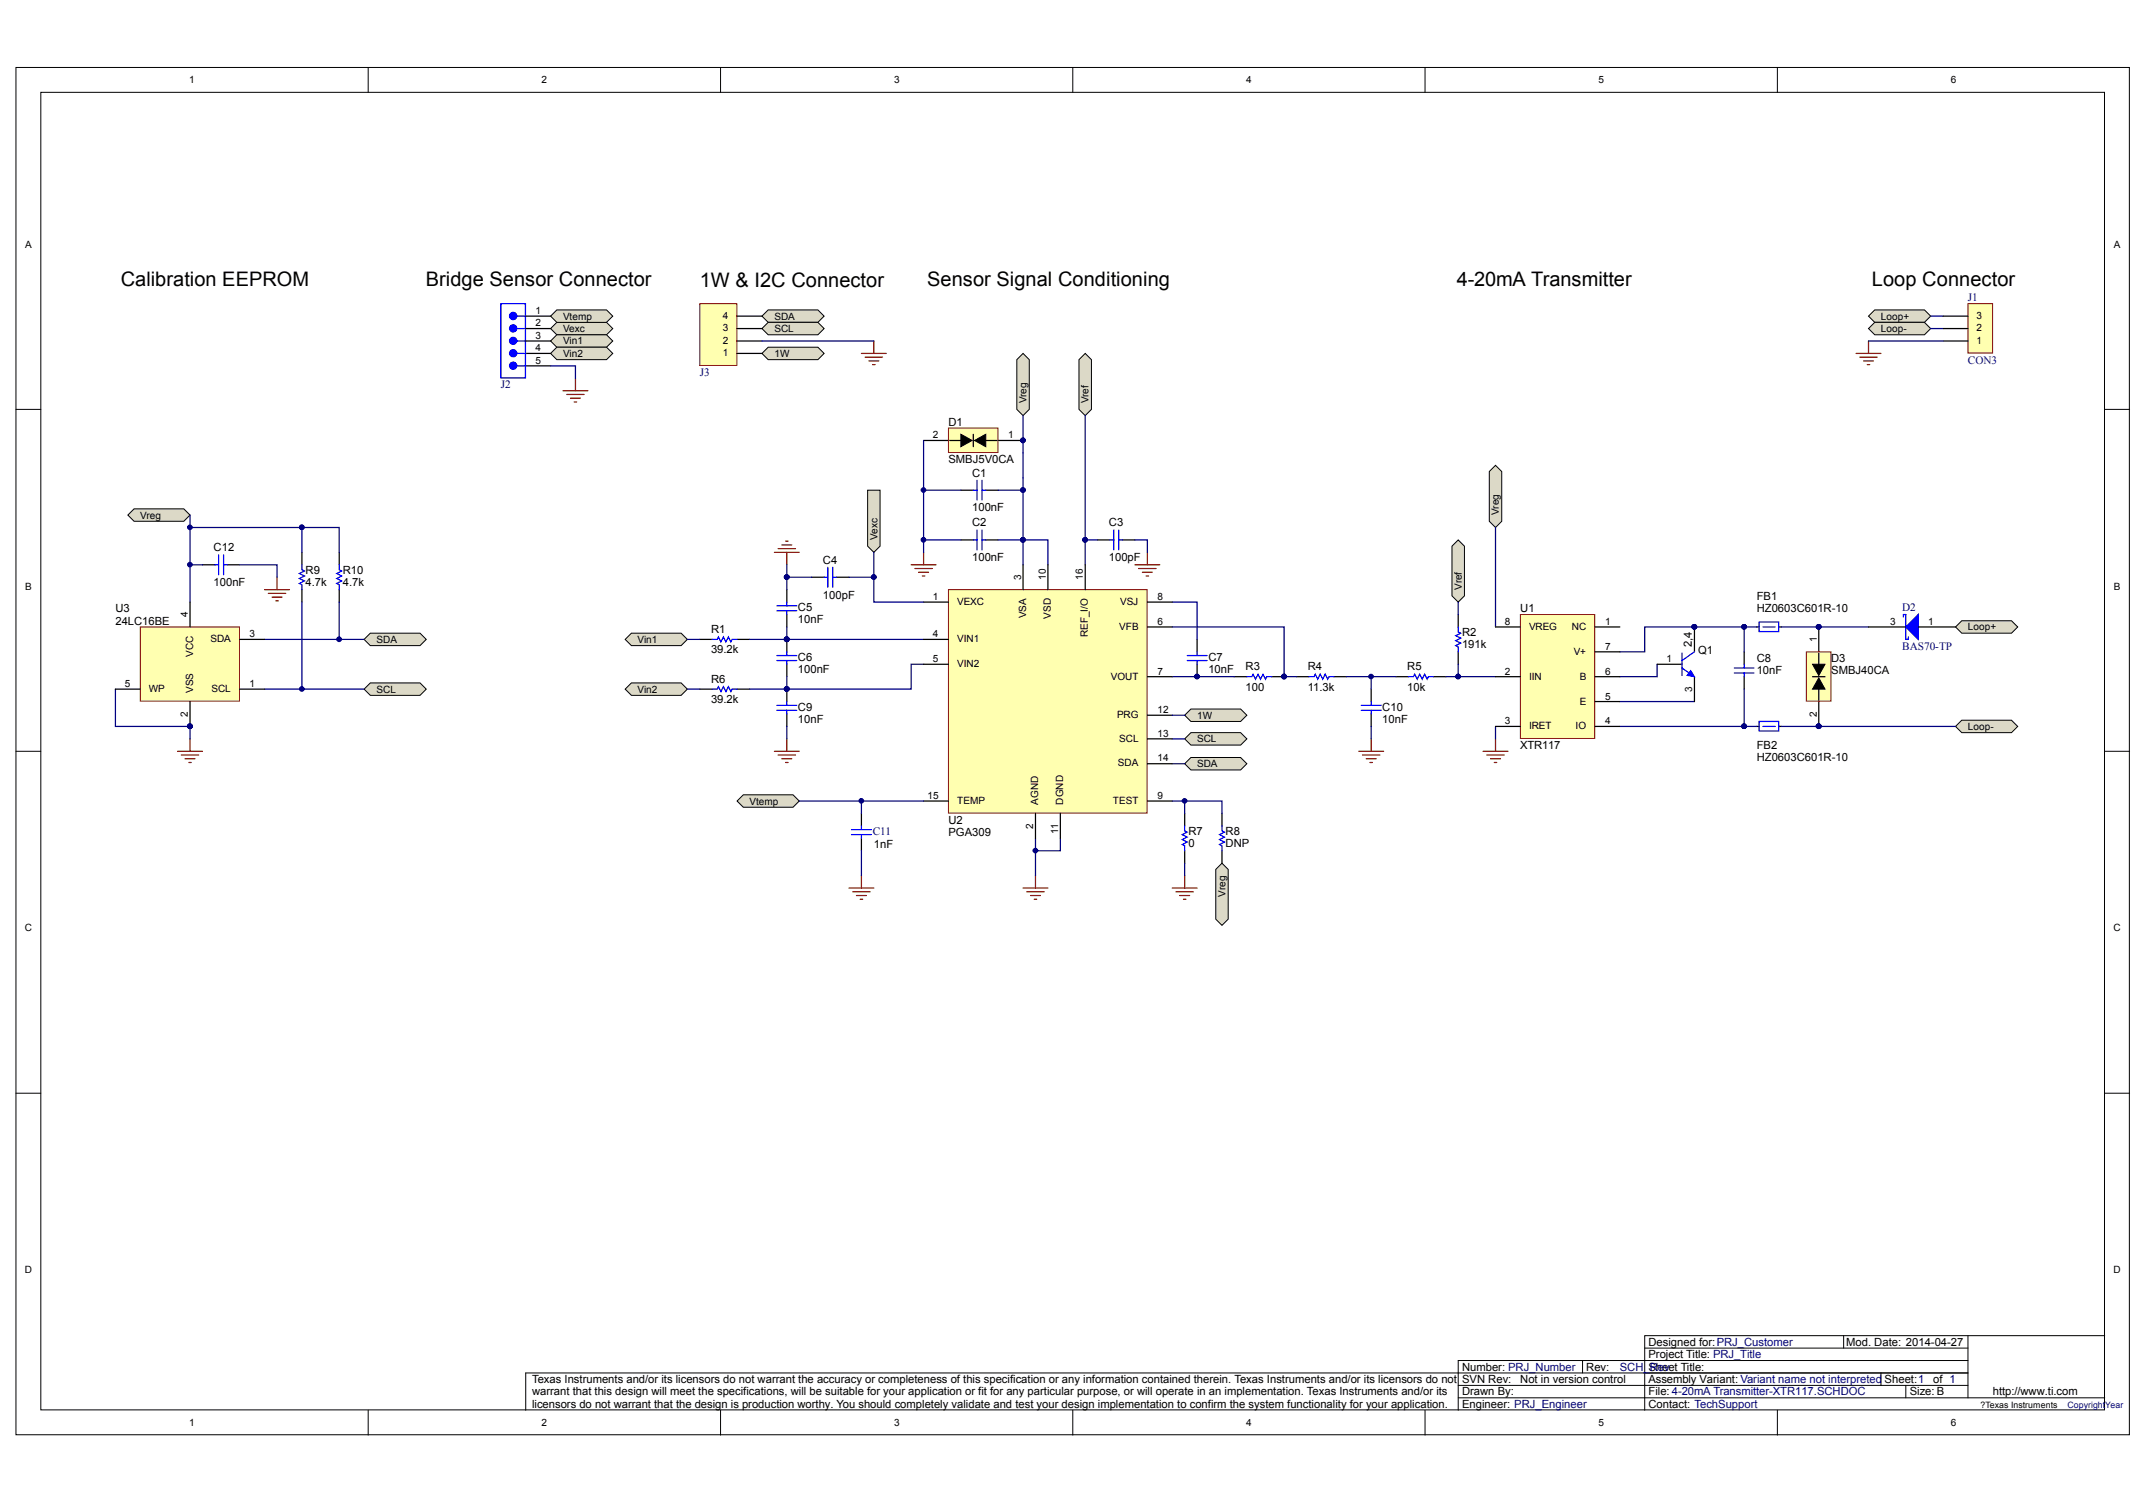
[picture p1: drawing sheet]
<svg xmlns="http://www.w3.org/2000/svg" width="290mm" height="203mm" viewBox="0 0 290 203" stroke-linecap="round" stroke-linejoin="round" font-family="sans-serif">
<defs><g id="words">
<g font-size="2.7">
<text x="16.3" y="38.5">Calibration EEPROM</text>
<text x="57.4" y="38.5">Bridge Sensor Connector</text>
<text x="94.4" y="38.7">1W &amp; I2C Connector</text>
<text x="125.1" y="38.5">Sensor Signal Conditioning</text>
<text x="196.6" y="38.5">4-20mA Transmitter</text>
<text x="252.6" y="38.5">Loop Connector</text>
</g>
<g font-size="1.5" fill="#000080">
<text x="265.5" y="40.7">J1</text>
<text x="67.6" y="52.4">J2</text>
<text x="94.4" y="50.7">J3</text>
<text x="265.5" y="49">CON3</text>
<text x="256.7" y="82.4">D2</text>
<text x="256.7" y="87.8">BAS70-TP</text>
<text x="117.8" y="112.6">C11</text>
<text x="218.6" y="184.9">SCH_Rev</text>
</g>
<g font-size="1.5">
<text x="128" y="57.4">D1</text>
<text x="128" y="62.5">SMBJ5V0CA</text>
<text x="131.2" y="64.3">C1</text>
<text x="131.2" y="69">100nF</text>
<text x="131.2" y="71">C2</text>
<text x="149.6" y="71">C3</text>
<text x="28.8" y="74.4">C12</text>
<text x="41.2" y="77.4">R9</text>
<text x="46.3" y="77.4">R10</text>
<text x="111.1" y="76">C4</text>
<text x="131.2" y="75.7">100nF</text>
<text x="149.6" y="75.7">100pF</text>
<text x="15.6" y="82.6">U3</text>
<text x="28.8" y="79.1">100nF</text>
<text x="41.2" y="79.1">4.7k</text>
<text x="46.3" y="79.1">4.7k</text>
<text x="107.7" y="82.4">C5</text>
<text x="111.1" y="80.8">100pF</text>
<text x="205.1" y="82.6">U1</text>
<text x="237.1" y="82.6">HZ0603C601R-10</text>
<text x="237.1" y="80.9">FB1</text>
<text x="15.6" y="84.3">24LC16BE</text>
<text x="95.9" y="88.1">39.2k</text>
<text x="95.9" y="85.4">R1</text>
<text x="107.7" y="89.2">C6</text>
<text x="107.7" y="84.1">10nF</text>
<text x="163.1" y="89.2">C7</text>
<text x="197.3" y="87.5">191k</text>
<text x="197.3" y="85.8">R2</text>
<text x="228.3" y="87.3" transform="rotate(-90 228.3 87.3)">2,4</text>
<text x="229.2" y="88.3">Q1</text>
<text x="237.1" y="89.3">C8</text>
<text x="247.1" y="89.3">D3</text>
<text x="95.9" y="94.9">39.2k</text>
<text x="95.9" y="92.2">R6</text>
<text x="107.7" y="90.8">100nF</text>
<text x="107.7" y="95.9">C9</text>
<text x="163.1" y="90.8">10nF</text>
<text x="168.1" y="93.2">100</text>
<text x="168.1" y="90.5">R3</text>
<text x="176.5" y="93.2">11.3k</text>
<text x="176.5" y="90.5">R4</text>
<text x="186.5" y="95.9">C10</text>
<text x="189.9" y="93.2">10k</text>
<text x="189.9" y="90.5">R5</text>
<text x="237.1" y="91">10nF</text>
<text x="247.1" y="91">SMBJ40CA</text>
<text x="107.7" y="97.5">10nF</text>
<text x="186.5" y="97.5">10nF</text>
<text x="205.1" y="101.1">XTR117</text>
<text x="237.1" y="101.1">FB2</text>
<text x="237.1" y="102.7">HZ0603C601R-10</text>
<text x="128" y="111.1">U2</text>
<text x="128" y="112.8">PGA309</text>
<text x="160.4" y="112.6">R7</text>
<text x="165.4" y="112.6">R8</text>
<text x="117.9" y="114.5">1nF</text>
<text x="160.4" y="114.3">0</text>
<text x="165.4" y="114.3">DNP</text>
<text x="197.3" y="184.9">Number: PRJ_Number</text>
<text x="214" y="184.9">Rev:</text>
<text x="222.4" y="184.9">Sheet Title:</text>
<text x="222.4" y="183.3">Project Title: PRJ_Title</text>
<text x="222.4" y="181.6">Designed for:PRJ_Customer</text>
<text x="249.1" y="181.6">Mod. Date: 2014-04-27</text>
<text x="71.8" y="186.6">Texas Instruments and/or its licensors do not warrant the accuracy or completeness of this specification or any information contained therein. Texas Instruments and/or its licensors do not</text>
<text x="71.8" y="188.3">warrant that this design will meet the specifications, will be suitable for your application or fit for any particular purpose, or will operate in an implementation. Texas Instruments and/or its</text>
<text x="71.8" y="190">licensors do not warrant that the design is production worthy. You should completely validate and test your design implementation to confirm the system functionality for your application.</text>
<text x="197.3" y="188.3">Drawn By:</text>
<text x="197.3" y="190">Engineer: PRJ_Engineer</text>
<text x="197.3" y="186.6">SVN Rev:</text>
<text x="205.1" y="186.6">Not in version control</text>
<text x="222.4" y="188.3">File: 4-20mA Transmitter-XTR117.SCHDOC</text>
<text x="222.4" y="190">Contact: TechSupport</text>
<text x="222.4" y="186.6">Assembly Variant: Variant name not interpreted Sheet:1</text>
<text x="257.7" y="188.3">Size: B</text>
<text x="260.9" y="186.6">of 1</text>
<text x="268.9" y="188.3">http://www.ti.com</text>
</g>
<g font-size="1.3">
<text x="25.5" y="11.3">1</text>
<text x="73.1" y="11.3">2</text>
<text x="120.6" y="11.3">3</text>
<text x="168.2" y="11.3">4</text>
<text x="215.7" y="11.3">5</text>
<text x="263.2" y="11.3">6</text>
<text x="3.4" y="33.4">A</text>
<text x="285.3" y="33.4">A</text>
<text x="72.3" y="47.4">4</text>
<text x="72.3" y="42.4">1</text>
<text x="72.3" y="44">2</text>
<text x="72.3" y="45.7">3</text>
<text x="76" y="44.8">Vexc</text>
<text x="76" y="46.5">Vin1</text>
<text x="76" y="43.1">Vtemp</text>
<text x="97.5" y="46.4">2</text>
<text x="97.5" y="44.7">3</text>
<text x="97.5" y="43.1">4</text>
<text x="104.5" y="43.1">SDA</text>
<text x="104.5" y="44.8">SCL</text>
<text x="253.8" y="43.1">Loop+</text>
<text x="253.8" y="44.8">Loop-</text>
<text x="266.7" y="46.4">1</text>
<text x="266.7" y="44.7">2</text>
<text x="266.7" y="43.1">3</text>
<text x="72.3" y="49.1">5</text>
<text x="76" y="48.2">Vin2</text>
<text x="97.5" y="48.1">1</text>
<text x="104.5" y="48.2">1W</text>
<text x="125.9" y="59.1">2</text>
<text x="136" y="59.1">1</text>
<text x="138.5" y="54.4" transform="rotate(-90 138.5 54.4)">Vreg</text>
<text x="146.9" y="54.4" transform="rotate(-90 146.9 54.4)">Vref</text>
<text x="18.9" y="70">Vreg</text>
<text x="202.3" y="69.5" transform="rotate(-90 202.3 69.5)">Vreg</text>
<text x="118.4" y="72.8" transform="rotate(-90 118.4 72.8)">Vexc</text>
<text x="3.4" y="79.5">B</text>
<text x="25.4" y="83.3" transform="rotate(-90 25.4 83.3)">4</text>
<text x="125.9" y="80.9">1</text>
<text x="129.2" y="81.6">VEXC</text>
<text x="137.8" y="78.2" transform="rotate(-90 137.8 78.2)">3</text>
<text x="138.4" y="83.4" transform="rotate(-90 138.4 83.4)">VSA</text>
<text x="141.1" y="78.2" transform="rotate(-90 141.1 78.2)">10</text>
<text x="141.8" y="83.5" transform="rotate(-90 141.8 83.5)">VSD</text>
<text x="146.1" y="78.2" transform="rotate(-90 146.1 78.2)">16</text>
<text x="151.2" y="81.6">VSJ</text>
<text x="156.2" y="80.9">8</text>
<text x="197.2" y="79.5" transform="rotate(-90 197.2 79.5)">Vref</text>
<text x="285.3" y="79.5">B</text>
<text x="26" y="88.6" transform="rotate(-90 26 88.6)">VCC</text>
<text x="28.4" y="86.7">SDA</text>
<text x="33.7" y="86">3</text>
<text x="50.8" y="86.8">SDA</text>
<text x="86" y="86.8">Vin1</text>
<text x="125.9" y="86">4</text>
<text x="125.9" y="89.3">5</text>
<text x="129.2" y="86.7">VIN1</text>
<text x="146.8" y="86" transform="rotate(-90 146.8 86)">REF_I/O</text>
<text x="151" y="85">VFB</text>
<text x="156.2" y="84.3">6</text>
<text x="203.1" y="84.3">8</text>
<text x="206.3" y="85">VREG</text>
<text x="212.1" y="85">NC</text>
<text x="212.4" y="88.3">V+</text>
<text x="216.6" y="87.6">7</text>
<text x="216.6" y="84.3">1</text>
<text x="224.9" y="89.3">1</text>
<text x="245.2" y="86.6" transform="rotate(-90 245.2 86.6)">1</text>
<text x="255.1" y="84.3">3</text>
<text x="260.2" y="84.3">1</text>
<text x="265.5" y="85.1">Loop+</text>
<text x="16.8" y="92.7">5</text>
<text x="20.1" y="93.4">WP</text>
<text x="26" y="93.5" transform="rotate(-90 26 93.5)">VSS</text>
<text x="28.5" y="93.4">SCL</text>
<text x="33.7" y="92.7">1</text>
<text x="50.8" y="93.5">SCL</text>
<text x="86" y="93.5">Vin2</text>
<text x="129.2" y="90">VIN2</text>
<text x="149.9" y="91.7">VOUT</text>
<text x="156.2" y="91">7</text>
<text x="203.1" y="91">2</text>
<text x="206.3" y="91.7">IIN</text>
<text x="213.2" y="91.7">B</text>
<text x="213.2" y="95.1">E</text>
<text x="216.6" y="91">6</text>
<text x="216.6" y="94.4">5</text>
<text x="228.4" y="93.4" transform="rotate(-90 228.4 93.4)">3</text>
<text x="25.4" y="96.8" transform="rotate(-90 25.4 96.8)">2</text>
<text x="150.7" y="96.9">PRG</text>
<text x="151" y="100.1">SCL</text>
<text x="156.2" y="99.4">13</text>
<text x="156.2" y="96.2">12</text>
<text x="161.5" y="100.2">SCL</text>
<text x="161.5" y="97">1W</text>
<text x="203.1" y="97.7">3</text>
<text x="206.3" y="98.4">IRET</text>
<text x="212.6" y="98.4">IO</text>
<text x="216.6" y="97.7">4</text>
<text x="245.2" y="96.8" transform="rotate(-90 245.2 96.8)">2</text>
<text x="265.5" y="98.5">Loop-</text>
<text x="125.2" y="107.8">15</text>
<text x="150.9" y="103.4">SDA</text>
<text x="156.2" y="102.7">14</text>
<text x="156.2" y="107.8">9</text>
<text x="161.5" y="103.5">SDA</text>
<text x="101.1" y="108.6">Vtemp</text>
<text x="129.2" y="108.5">TEMP</text>
<text x="139.4" y="111.9" transform="rotate(-90 139.4 111.9)">2</text>
<text x="140.1" y="108.6" transform="rotate(-90 140.1 108.6)">AGND</text>
<text x="142.8" y="112.5" transform="rotate(-90 142.8 112.5)">11</text>
<text x="143.5" y="108.6" transform="rotate(-90 143.5 108.6)">DGND</text>
<text x="150.2" y="108.5">TEST</text>
<text x="3.3" y="125.6">C</text>
<text x="165.4" y="121" transform="rotate(-90 165.4 121)">Vreg</text>
<text x="285.2" y="125.6">C</text>
<text x="3.3" y="171.8">D</text>
<text x="285.2" y="171.8">D</text>
<text x="25.5" y="192.4">1</text>
<text x="73.1" y="192.4">2</text>
<text x="120.6" y="192.4">3</text>
<text x="168.2" y="192.4">4</text>
<text x="215.7" y="192.4">5</text>
<text x="263.2" y="192.4">6</text>
</g>
<text font-size="1.2" x="267.2" y="190">?Texas Instruments</text>
<text font-size="1.2" fill="#000080" x="279" y="190">CopyrightYear</text>
</g></defs>
<g fill="#fff" stroke="#000" stroke-width=".13">
<path d="M2.2 9.1h285.1v184.5h-285.1z"/>
<path d="M5.5 12.5h278.5v177.7h-278.5z"/>
</g>
<g fill="none" stroke="#000" stroke-width=".13">
<path d="M49.7 9.1v3.4M97.2 9.1v3.4M144.8 9.1v3.4M192.3 9.1v3.4M239.8 9.1v3.4M2.2 55.2h3.3M284 55.2h3.4M2.2 101.4h3.3M284 101.4h3.4M2.2 147.5h3.3M284 147.5h3.4M49.7 190.3v3.3"/>
<path d="M97.2 190.3v3.3M144.8 190.3v3.3M192.3 190.3v3.3M196.8 188.6h87.2M196.8 186.9h68.8M213.5 183.6v1.6M221.9 181.9h43.7M239.8 190.3v3.3M248.8 180.2v1.7M253.8 185.2v1.7M257.2 186.9v1.7M265.6 185.2h-194.7v5.1"/>
<path d="M265.6 183.6h-68.8v6.7M265.6 180.2v8.4M284 180.2h-62.1v10.1"/>
</g>
<path d="M201.8 99.7v1.7M200.1 101.4h3.4M200.6 101.9h2.4M201.1 102.4h1.4M201.6 102.9h.4" fill="none" stroke="#800000" stroke-width=".17"/>
<path d="M201.8 98v1.7M218.6 94.7h10M223.6 89.6v1.7h-5M228.6 84.6h-6.7v3.3h-3.3" fill="none" stroke="#000080" stroke-width=".17"/>
<circle cx="228.6" cy="84.6" r=".31" fill="#000080" stroke="#000080" stroke-width=".13"/>
<path d="M235.4 87.9v1.7M235.4 91.3v1.7" fill="none" stroke="#000" stroke-width=".17"/>
<path d="M234 90.1h2.7M234 90.8h2.7M235.4 89.6v.5M235.4 90.8v.5" fill="none" stroke="#00f" stroke-width=".17"/>
<g fill="#dcd9c7" stroke="#000" stroke-width=".13">
<path d="M263.9 84.6l.8-.8h6.7l.9 .8-.9 .8h-6.7z" fill-rule="evenodd"/>
<path d="M263.9 98l.8-.8h6.7l.9 .8-.9 .9h-6.7z" fill-rule="evenodd"/>
<path d="M201 63.6l.8-.8 .8 .8v6.7l-.8 .9-.8-.9z" fill-rule="evenodd"/>
</g>
<path d="M27.3 76.2h1.7M30.7 76.2h1.7" fill="none" stroke="#000" stroke-width=".17"/>
<path d="M29 76.2h.5M29.5 74.9v2.6M30.2 76.2h.5M30.2 74.9v2.6" fill="none" stroke="#00f" stroke-width=".17"/>
<path d="M25.6 99.7v1.7M24 101.4h3.3M24.5 101.9h2.3M25 102.4h1.3M25.5 102.9h.3" fill="none" stroke="#800000" stroke-width=".17"/>
<path d="M15.6 93v5h10v1.7" fill="none" stroke="#000080" stroke-width=".17"/>
<circle cx="25.6" cy="98" r=".31" fill="#000080" stroke="#000080" stroke-width=".13"/>
<g fill="#dcd9c7" stroke="#000" stroke-width=".13">
<path d="M49.1 86.3l.9-.9h6.7l.8 .9-.8 .8h-6.7z" fill-rule="evenodd"/>
<path d="M49.1 93l.9-.9h6.7l.8 .9-.8 .8h-6.7z" fill-rule="evenodd"/>
</g>
<path d="M35.7 93h13.4" fill="none" stroke="#000080" stroke-width=".17"/>
<path d="M17.3 69.5l.8-.8h6.7l.8 .8-.8 .8h-6.7z" fill-rule="evenodd" fill="#dcd9c7" stroke="#000" stroke-width=".13"/>
<path d="M35.7 79.6h3.4M37.4 77.9v1.7M36.2 80.1h2.4M36.7 80.6h1.4M37.2 81.1h.4M158.2 119.8h3.3M159.9 118.1v1.7M158.7 120.3h2.3M159.2 120.8h1.3M159.7 121.3h.3" fill="none" stroke="#800000" stroke-width=".17"/>
<path d="M25.6 71.2h15.1v3.3M25.6 69.5v11.7M25.6 76.2h1.7M32.4 76.2h5v1.7M40.7 71.2h5.1v3.3M35.7 86.3h13.4M40.7 81.2v11.8M45.8 81.2v5.1M158.2 108.1h6.7v1.7M159.9 108.1v1.7M159.9 116.5v1.6" fill="none" stroke="#000080" stroke-width=".17"/>
<g fill="#000080" stroke="#000080" stroke-width=".13">
<circle cx="25.6" cy="76.2" r=".31"/>
<circle cx="40.7" cy="71.1" r=".31"/>
<circle cx="25.6" cy="71.1" r=".31"/>
<circle cx="40.7" cy="93" r=".31"/>
<circle cx="45.8" cy="86.3" r=".32"/>
<circle cx="159.8" cy="108.1" r=".31"/>
</g>
<path d="M40.7 74.5v1.7M40.7 79.6v1.6M45.8 74.5v1.7M45.8 79.6v1.6M159.9 109.8v1.6M159.9 114.8v1.7M164.9 109.8v1.6M164.9 114.8v1.7" fill="none" stroke="#000" stroke-width=".17"/>
<path d="M40.7 76.2v.7l.4 .1-.7 .4 .7 .3-.7 .4 .7 .3-.7 .3 .3 .2v.7M45.8 76.2v.7l.3 .1-.7 .4 .7 .3-.7 .4 .7 .3-.7 .3 .4 .2v.7M159.9 111.4v.7l.3 .2-.7 .3 .7 .3-.7 .4 .7 .3-.7 .4 .4 .1v.7M164.9 111.4v.7l.3 .2-.6 .3 .6 .3-.6 .4 .6 .3-.6 .4 .3 .1v.7" fill="none" stroke="#00f" stroke-width=".17"/>
<g fill="#dcd9c7" stroke="#000" stroke-width=".13">
<path d="M164.1 117.3l.8-.8 .8 .8v6.7l-.8 .9-.8-.9z" fill-rule="evenodd"/>
<path d="M159.9 99.7l.8-.8h6.7l.8 .8-.8 .8h-6.7z" fill-rule="evenodd"/>
<path d="M159.9 103l.8-.8h6.7l.8 .8-.8 .9h-6.7z" fill-rule="evenodd"/>
</g>
<path d="M158.2 99.7h1.7M158.2 91.3h8.4M139.7 113.1v5M143.1 113.1v1.7h-3.4M158.2 103h1.7" fill="none" stroke="#000080" stroke-width=".17"/>
<path d="M138 119.8h3.4M139.7 118.1v1.7M138.6 120.3h2.3M139.1 120.8h1.3M139.6 121.3h.3" fill="none" stroke="#800000" stroke-width=".17"/>
<g fill="#000080" stroke="#000080" stroke-width=".13">
<circle cx="139.7" cy="114.8" r=".31"/>
<circle cx="173.3" cy="91.3" r=".31"/>
</g>
<path d="M166.6 91.3h1.6M171.6 91.3h1.7" fill="none" stroke="#000" stroke-width=".17"/>
<path d="M168.2 91.3h.7l.2-.3 .3 .6 .4-.6 .3 .6 .3-.6 .4 .6 .1-.3h.7" fill="none" stroke="#00f" stroke-width=".17"/>
<path d="M159.9 96.5l.8-.8h6.7l.8 .8-.8 .8h-6.7z" fill-rule="evenodd" fill="#dcd9c7" stroke="#000" stroke-width=".13"/>
<path d="M129.7 66.1h1.6M133 66.1h1.7M175 91.3h1.6M180 91.3h1.7M185 93v1.7M185 96.3v1.7M188.4 91.3h1.7M193.4 91.3h1.7" fill="none" stroke="#000" stroke-width=".17"/>
<path d="M131.3 66.1h.5M131.8 64.8v2.7M132.5 66.1h.5M132.5 64.8v2.7M176.6 91.3h.7l.2-.3 .3 .6 .3-.6 .4 .6 .3-.6 .4 .6 .1-.3h.7M183.7 95.2h2.7M183.7 95.8h2.7M185 94.7v.5M185 95.8v.5M190.1 91.3h.6l.2-.3 .3 .6 .4-.6 .3 .6 .3-.6 .4 .6 .1-.3h.7" fill="none" stroke="#00f" stroke-width=".17"/>
<path d="M173.3 91.3h1.7M181.7 91.3h6.7M185 91.3v1.7M185 98v1.7" fill="none" stroke="#000080" stroke-width=".17"/>
<g fill="#000080" stroke="#000080" stroke-width=".13">
<circle cx="173.3" cy="91.3" r=".31"/>
<circle cx="185" cy="91.3" r=".31"/>
</g>
<path d="M185 99.7v1.7M183.3 101.4h3.4M183.9 101.9h2.3M184.4 102.4h1.3M184.9 102.9h.3" fill="none" stroke="#800000" stroke-width=".17"/>
<path d="M137.2 48.5l.8-.8 .9 .8v6.7l-.9 .9-.8-.9z" fill-rule="evenodd" fill="#dcd9c7" stroke="#000" stroke-width=".13"/>
<path d="M129.7 72.9h1.6M133 72.9h1.7M148.1 72.9h1.7M151.5 72.9h1.6" fill="none" stroke="#000" stroke-width=".17"/>
<path d="M131.3 72.9h.5M131.8 71.5v2.7M132.5 72.9h.5M132.5 71.5v2.7M149.8 72.9h.5M150.3 71.5v2.7M151 72.9h.5M151 71.5v2.7" fill="none" stroke="#00f" stroke-width=".17"/>
<path d="M122.9 76.2h3.4M123.5 76.7h2.3M124 77.2h1.3M124.5 77.7h.3M124.6 74.5v1.7M153.1 76.2h3.4M153.7 76.7h2.3M154.2 77.2h1.3M154.7 77.7h.3M154.8 74.5v1.7" fill="none" stroke="#800000" stroke-width=".17"/>
<path d="M138 56.1v10h-3.3M138 66.1v6.8h-3.3M138 76.2v-3.3h3.4v3.3M148.1 72.9h-1.7v3.3M153.1 72.9h1.7v1.6" fill="none" stroke="#000080" stroke-width=".17"/>
<g fill="#000080" stroke="#000080" stroke-width=".13">
<circle cx="138" cy="66.1" r=".31"/>
<circle cx="138" cy="72.8" r=".32"/>
<circle cx="146.4" cy="72.8" r=".32"/>
</g>
<path d="M145.6 48.5l.8-.8 .9 .8v6.7l-.9 .9-.8-.9z" fill-rule="evenodd" fill="#dcd9c7" stroke="#000" stroke-width=".13"/>
<path d="M196.8 82.9v1.7M196.8 87.9v1.7" fill="none" stroke="#000" stroke-width=".17"/>
<path d="M196.8 84.6v.7l.3 .1-.7 .4 .7 .3-.7 .3 .7 .4-.7 .3 .4 .2v.6" fill="none" stroke="#00f" stroke-width=".17"/>
<path d="M195.9 73.7l.9-.8 .8 .8v6.7l-.8 .8-.9-.8z" fill-rule="evenodd" fill="#dcd9c7" stroke="#000" stroke-width=".13"/>
<path d="M146.4 56.1v16.8M101.1 86.3h23.5M101.1 93h5.1M106.2 84.6v1.7M106.2 91.3v1.7M106.2 98v1.7M124.6 89.6h-1.7v3.4h-16.7M158.2 84.6h15.1v6.7M158.2 81.2h3.3v5.1M196.8 89.6v1.7h-1.7M196.8 81.2v1.7M196.8 91.3h5" fill="none" stroke="#000080" stroke-width=".17"/>
<g fill="#000080" stroke="#000080" stroke-width=".13">
<circle cx="196.8" cy="91.3" r=".31"/>
<circle cx="146.4" cy="72.8" r=".32"/>
<circle cx="173.3" cy="91.3" r=".31"/>
<circle cx="161.5" cy="91.3" r=".31"/>
<circle cx="106.2" cy="86.3" r=".32"/>
<circle cx="106.2" cy="93" r=".31"/>
</g>
<path d="M106.2 79.6v1.6M94.4 86.3h1.7M94.4 93h1.7M99.5 86.3h1.6M99.5 93h1.6M106.2 82.9v1.7M106.2 86.3v1.6M106.2 89.6v1.7M106.2 93v1.7M106.2 96.3v1.7M161.5 86.3v1.6M161.5 89.6v1.7" fill="none" stroke="#000" stroke-width=".17"/>
<g fill="none" stroke="#00f" stroke-width=".17">
<path d="M96.1 86.3h.7l.1-.4 .4 .7 .3-.7 .4 .7 .3-.7 .3 .7 .2-.3h.7M96.1 93h.7l.1-.4 .4 .7 .3-.7 .4 .7 .3-.7 .3 .7 .2-.3h.7M104.8 88.5h2.7M104.8 89.1h2.7M104.8 95.2h2.7M104.8 95.8h2.7M104.8 81.7h2.7M104.8 82.4h2.7M106.2 81.2v.5M106.2 82.4v.5M106.2 87.9v.6M106.2 89.1v.5"/>
<path d="M106.2 94.7v.5M106.2 95.8v.5M160.2 88.5h2.7M160.2 89.1h2.7M161.5 87.9v.6M161.5 89.1v.5"/>
</g>
<path d="M106.2 99.7v1.7M104.5 101.4h3.3M105 101.9h2.3M105.5 102.4h1.3M106 102.9h.3" fill="none" stroke="#800000" stroke-width=".17"/>
<g fill="#dcd9c7" stroke="#000" stroke-width=".13">
<path d="M84.4 86.3l.8-.9h6.7l.9 .9-.9 .8h-6.7z" fill-rule="evenodd"/>
<path d="M84.4 93l.8-.9h6.7l.9 .9-.9 .8h-6.7z" fill-rule="evenodd"/>
</g>
<path d="M92.8 86.3h1.6M92.8 93h1.6" fill="none" stroke="#000080" stroke-width=".17"/>
<path d="M128 79.6h26.8v30.1h-26.8z" fill="#ffffb0" stroke="#800000" stroke-width=".13"/>
<g fill="none" stroke="#000" stroke-width=".17">
<path d="M138 76.2v3.4M141.4 76.2v3.4M146.4 76.2v3.4M124.6 81.2h3.4M124.6 86.3h3.4M124.6 89.6h3.4M154.8 81.2h3.4M154.8 84.6h3.4M154.8 91.3h3.4M154.8 99.7h3.4M154.8 96.5h3.4M124.6 108.1h3.4"/>
<path d="M139.7 109.8v3.3M143.1 109.8v3.3M154.8 108.1h3.4M154.8 103h3.4"/>
</g>
<path d="M18.9 84.6h13.4v10h-13.4z" fill="#ffffb0" stroke="#800000" stroke-width=".13"/>
<path d="M15.6 93h3.3M25.6 81.2v3.4M25.6 94.7v3.3M32.4 93h3.3M32.4 86.3h3.3M245.4 84.6v3.3M245.4 94.7v3.3" fill="none" stroke="#000" stroke-width=".17"/>
<g fill="#000080" stroke="#000080" stroke-width=".13">
<circle cx="25.6" cy="98" r=".31"/>
<circle cx="235.3" cy="84.6" r=".31"/>
<circle cx="235.3" cy="98" r=".31"/>
<circle cx="245.4" cy="84.6" r=".31"/>
<circle cx="245.4" cy="98" r=".31"/>
</g>
<path d="M235.4 84.6v3.3M235.4 93v5" fill="none" stroke="#000080" stroke-width=".17"/>
<path d="M243.7 87.9h3.4v6.7h-3.4z" fill="#ffffb0" stroke="#800000" stroke-width=".13"/>
<path d="M244.6 89.6h1.7l-.9 1.5zM245.4 91.5l.9 1.5h-1.7z" fill="#000" stroke="#000" stroke-width=".13"/>
<path d="M124.6 59.4h3.4M134.7 59.4h3.3M244.6 91.3h1.7M245.4 88.1v1.7M245.4 92.8v1.7" fill="none" stroke="#000" stroke-width=".17"/>
<g fill="#000080" stroke="#000080" stroke-width=".13">
<circle cx="245.4" cy="84.6" r=".31"/>
<circle cx="245.4" cy="98" r=".31"/>
<circle cx="138" cy="59.4" r=".32"/>
</g>
<path d="M128 57.8h6.7v3.3h-6.7z" fill="#ffffb0" stroke="#800000" stroke-width=".13"/>
<path d="M129.7 58.6l1.5 .8-1.5 .9zM131.5 59.4l1.5-.8v1.7z" fill="#000" stroke="#000" stroke-width=".13"/>
<path d="M128.2 59.4h1.6M131.3 58.6v1.7M132.8 59.4h1.7M109.5 77.9h1.7M112.9 77.9h1.7" fill="none" stroke="#000" stroke-width=".17"/>
<g fill="#000080" stroke="#000080" stroke-width=".13">
<circle cx="138" cy="59.4" r=".32"/>
<circle cx="124.6" cy="66.1" r=".31"/>
<circle cx="124.6" cy="72.8" r=".32"/>
<circle cx="106.2" cy="77.9" r=".31"/>
<circle cx="117.9" cy="77.9" r=".31"/>
</g>
<path d="M124.6 59.4v15.1M106.2 77.9h3.3M114.6 77.9h3.3v3.3h6.7M124.6 66.1h5.1M124.6 72.9h5.1M201.8 71.2v13.4" fill="none" stroke="#000080" stroke-width=".17"/>
<path d="M111.2 77.9h.5M111.7 76.5v2.7M112.4 77.9h.5M112.4 76.5v2.7" fill="none" stroke="#00f" stroke-width=".17"/>
<path d="M117.1 66.1h1.7v7.6l-.9 .8-.8-.8z" fill-rule="evenodd" fill="#dcd9c7" stroke="#000" stroke-width=".13"/>
<path d="M117.9 74.5v3.4M218.6 98h16.8" fill="none" stroke="#000080" stroke-width=".17"/>
<g fill="#000080" stroke="#000080" stroke-width=".13">
<circle cx="117.9" cy="77.9" r=".31"/>
<circle cx="235.3" cy="98" r=".31"/>
</g>
<path d="M237 84.6h.4M237 98h.4M240.1 84.6h.3M240.1 98h.3" fill="none" stroke="#000" stroke-width=".17"/>
<path d="M237.4 83.9h2.6v1.3h-2.6zM237.4 97.3h2.6v1.3h-2.6zM237.9 84.6h1.7M237.9 98h1.7" fill="none" stroke="#00f" stroke-width=".17"/>
<g fill="#dcd9c7" stroke="#000" stroke-width=".13">
<path d="M252.1 42.7l.9-.9h6.7l.8 .9-.8 .8h-6.7z" fill-rule="evenodd"/>
<path d="M252.1 44.3l.9-.8h6.7l.8 .8-.8 .9h-6.7z" fill-rule="evenodd"/>
<path d="M102.8 47.7l.9-.9h6.7l.8 .9-.8 .8h-6.7z" fill-rule="evenodd"/>
</g>
<path d="M76 52.7h3.3M76.5 53.2h2.3M77 53.7h1.3M77.5 54.2h.3M77.7 51v1.7" fill="none" stroke="#800000" stroke-width=".17"/>
<g fill="#dcd9c7" stroke="#000" stroke-width=".13">
<path d="M74.3 44.3l.8-.8h6.7l.9 .8-.9 .9h-6.7z" fill-rule="evenodd"/>
<path d="M74.3 46l.8-.8h6.7l.9 .8-.9 .8h-6.7z" fill-rule="evenodd"/>
<path d="M74.3 47.7l.8-.9h6.7l.9 .9-.9 .8h-6.7z" fill-rule="evenodd"/>
</g>
<path d="M260.5 44.3h1.7M260.5 42.7h1.7M228.6 84.6h8.4M235.4 98h1.6M240.4 84.6h11.7M240.4 98h23.5" fill="none" stroke="#000080" stroke-width=".17"/>
<path d="M116.2 47.7h3.4M116.7 48.2h2.4M117.2 48.7h1.4M117.7 49.2h.4M117.9 46v1.7" fill="none" stroke="#800000" stroke-width=".17"/>
<g fill="#000080" stroke="#000080" stroke-width=".13">
<circle cx="228.6" cy="84.6" r=".31"/>
<circle cx="235.3" cy="84.6" r=".31"/>
<circle cx="235.3" cy="98" r=".31"/>
<circle cx="245.4" cy="84.6" r=".31"/>
<circle cx="245.4" cy="98" r=".31"/>
</g>
<path d="M205.2 82.9h10v16.7h-10z" fill="#ffffb0" stroke="#800000" stroke-width=".13"/>
<g fill="none" stroke="#000" stroke-width=".17">
<path d="M70.9 49.4h3.4M70.9 47.7h3.4M201.8 84.6h3.4M201.8 91.3h3.4M201.8 98h3.4M215.2 84.6h3.4M215.2 91.3h3.4M215.2 98h3.4M215.2 87.9h3.4M215.2 94.7h3.4M223.6 89.6h3.4M228.6 84.6v3.3"/>
<path d="M228.6 91.3v3.4"/>
</g>
<circle cx="228.6" cy="84.6" r=".31" fill="#000080" stroke="#000080" stroke-width=".13"/>
<path d="M227 90.1l1.6 1.2M227 88.1v3M228.6 87.9l-1.6 1.2" fill="none" stroke="#00f" stroke-width=".17"/>
<path d="M228.1 90.5l.5 .8-1-.2z" fill="#00f" stroke="#00f" stroke-width=".13"/>
<path d="M67.6 41h3.3v10h-3.3z" fill="#fff" stroke="#00f" stroke-width=".17"/>
<path d="M69.8 44.3h1.1M69.8 42.7h1.1M69.8 46h1.1M69.8 47.7h1.1M69.8 49.4h1.1" fill="none" stroke="#00f" stroke-width=".17"/>
<g fill="#00f" stroke="#00f" stroke-width=".17">
<circle cx="69.2" cy="44.3" r=".48"/>
<circle cx="69.2" cy="42.6" r=".49"/>
<circle cx="69.2" cy="46" r=".48"/>
<circle cx="69.2" cy="47.7" r=".48"/>
<circle cx="69.2" cy="49.3" r=".48"/>
</g>
<path d="M70.9 42.7h3.4M70.9 44.3h3.4M70.9 46h3.4" fill="none" stroke="#000" stroke-width=".17"/>
<path d="M74.3 49.4h3.4v1.6" fill="none" stroke="#000080" stroke-width=".17"/>
<g fill="#dcd9c7" stroke="#000" stroke-width=".13">
<path d="M74.3 42.7l.8-.9h6.7l.9 .9-.9 .8h-6.7z" fill-rule="evenodd"/>
<path d="M99.5 108.1l.8-.9h6.7l.8 .9-.8 .8h-6.7z" fill-rule="evenodd"/>
</g>
<path d="M252.1 84.6h5.1M258.8 84.6h5.1M116.2 109.8v1.6M116.2 113.1v1.7" fill="none" stroke="#000" stroke-width=".17"/>
<path d="M256.8 83.3v-.4h.4v3.4h.3v-.4M114.9 111.9h2.7M114.9 112.6h2.7M116.2 111.4v.5M116.2 112.6v.5" fill="none" stroke="#00f" stroke-width=".17"/>
<path d="M104.5 74.5h3.3M105 74h2.3M105.5 73.5h1.3M106 73h.3M106.2 74.5v1.7M114.6 119.8h3.3M116.2 118.1v1.7M115.1 120.3h2.3M115.6 120.8h1.3M116.1 121.3h.3" fill="none" stroke="#800000" stroke-width=".17"/>
<path d="M106.2 76.2v3.4M158.2 96.5h1.7M107.8 108.1h16.8M116.2 108.1v1.7M116.2 114.8v3.3" fill="none" stroke="#000080" stroke-width=".17"/>
<g fill="#000080" stroke="#000080" stroke-width=".13">
<circle cx="116.2" cy="108.1" r=".31"/>
<circle cx="106.2" cy="77.9" r=".31"/>
</g>
<path d="M257.2 84.6l1.6-1.7v3.4z" fill="#00f" stroke="#00f" stroke-width=".17"/>
<path d="M265.6 41h3.3v6.6h-3.3z" fill="#ffffb0" stroke="#800000" stroke-width=".13"/>
<path d="M262.2 46h3.4M262.2 44.3h3.4M262.2 42.7h3.4" fill="none" stroke="#000" stroke-width=".17"/>
<path d="M250.5 47.7h3.3M251 48.2h2.3M251.5 48.7h1.3M252 49.2h.3M252.1 46v1.7" fill="none" stroke="#800000" stroke-width=".17"/>
<path d="M252.1 46h10.1" fill="none" stroke="#000080" stroke-width=".17"/>
<path d="M94.4 41h5v8.3h-5z" fill="#ffffb0" stroke="#800000" stroke-width=".13"/>
<path d="M99.5 47.7h3.3M99.5 46h3.3M99.5 44.3h3.3M99.5 42.7h3.3" fill="none" stroke="#000" stroke-width=".17"/>
<path d="M102.8 46h15.1" fill="none" stroke="#000080" stroke-width=".17"/>
<g fill="#dcd9c7" stroke="#000" stroke-width=".13">
<path d="M102.8 42.7l.9-.9h6.7l.8 .9-.8 .8h-6.7z" fill-rule="evenodd"/>
<path d="M102.8 44.3l.9-.8h6.7l.8 .8-.8 .9h-6.7z" fill-rule="evenodd"/>
</g>
<use href="#words"/>
</svg>
